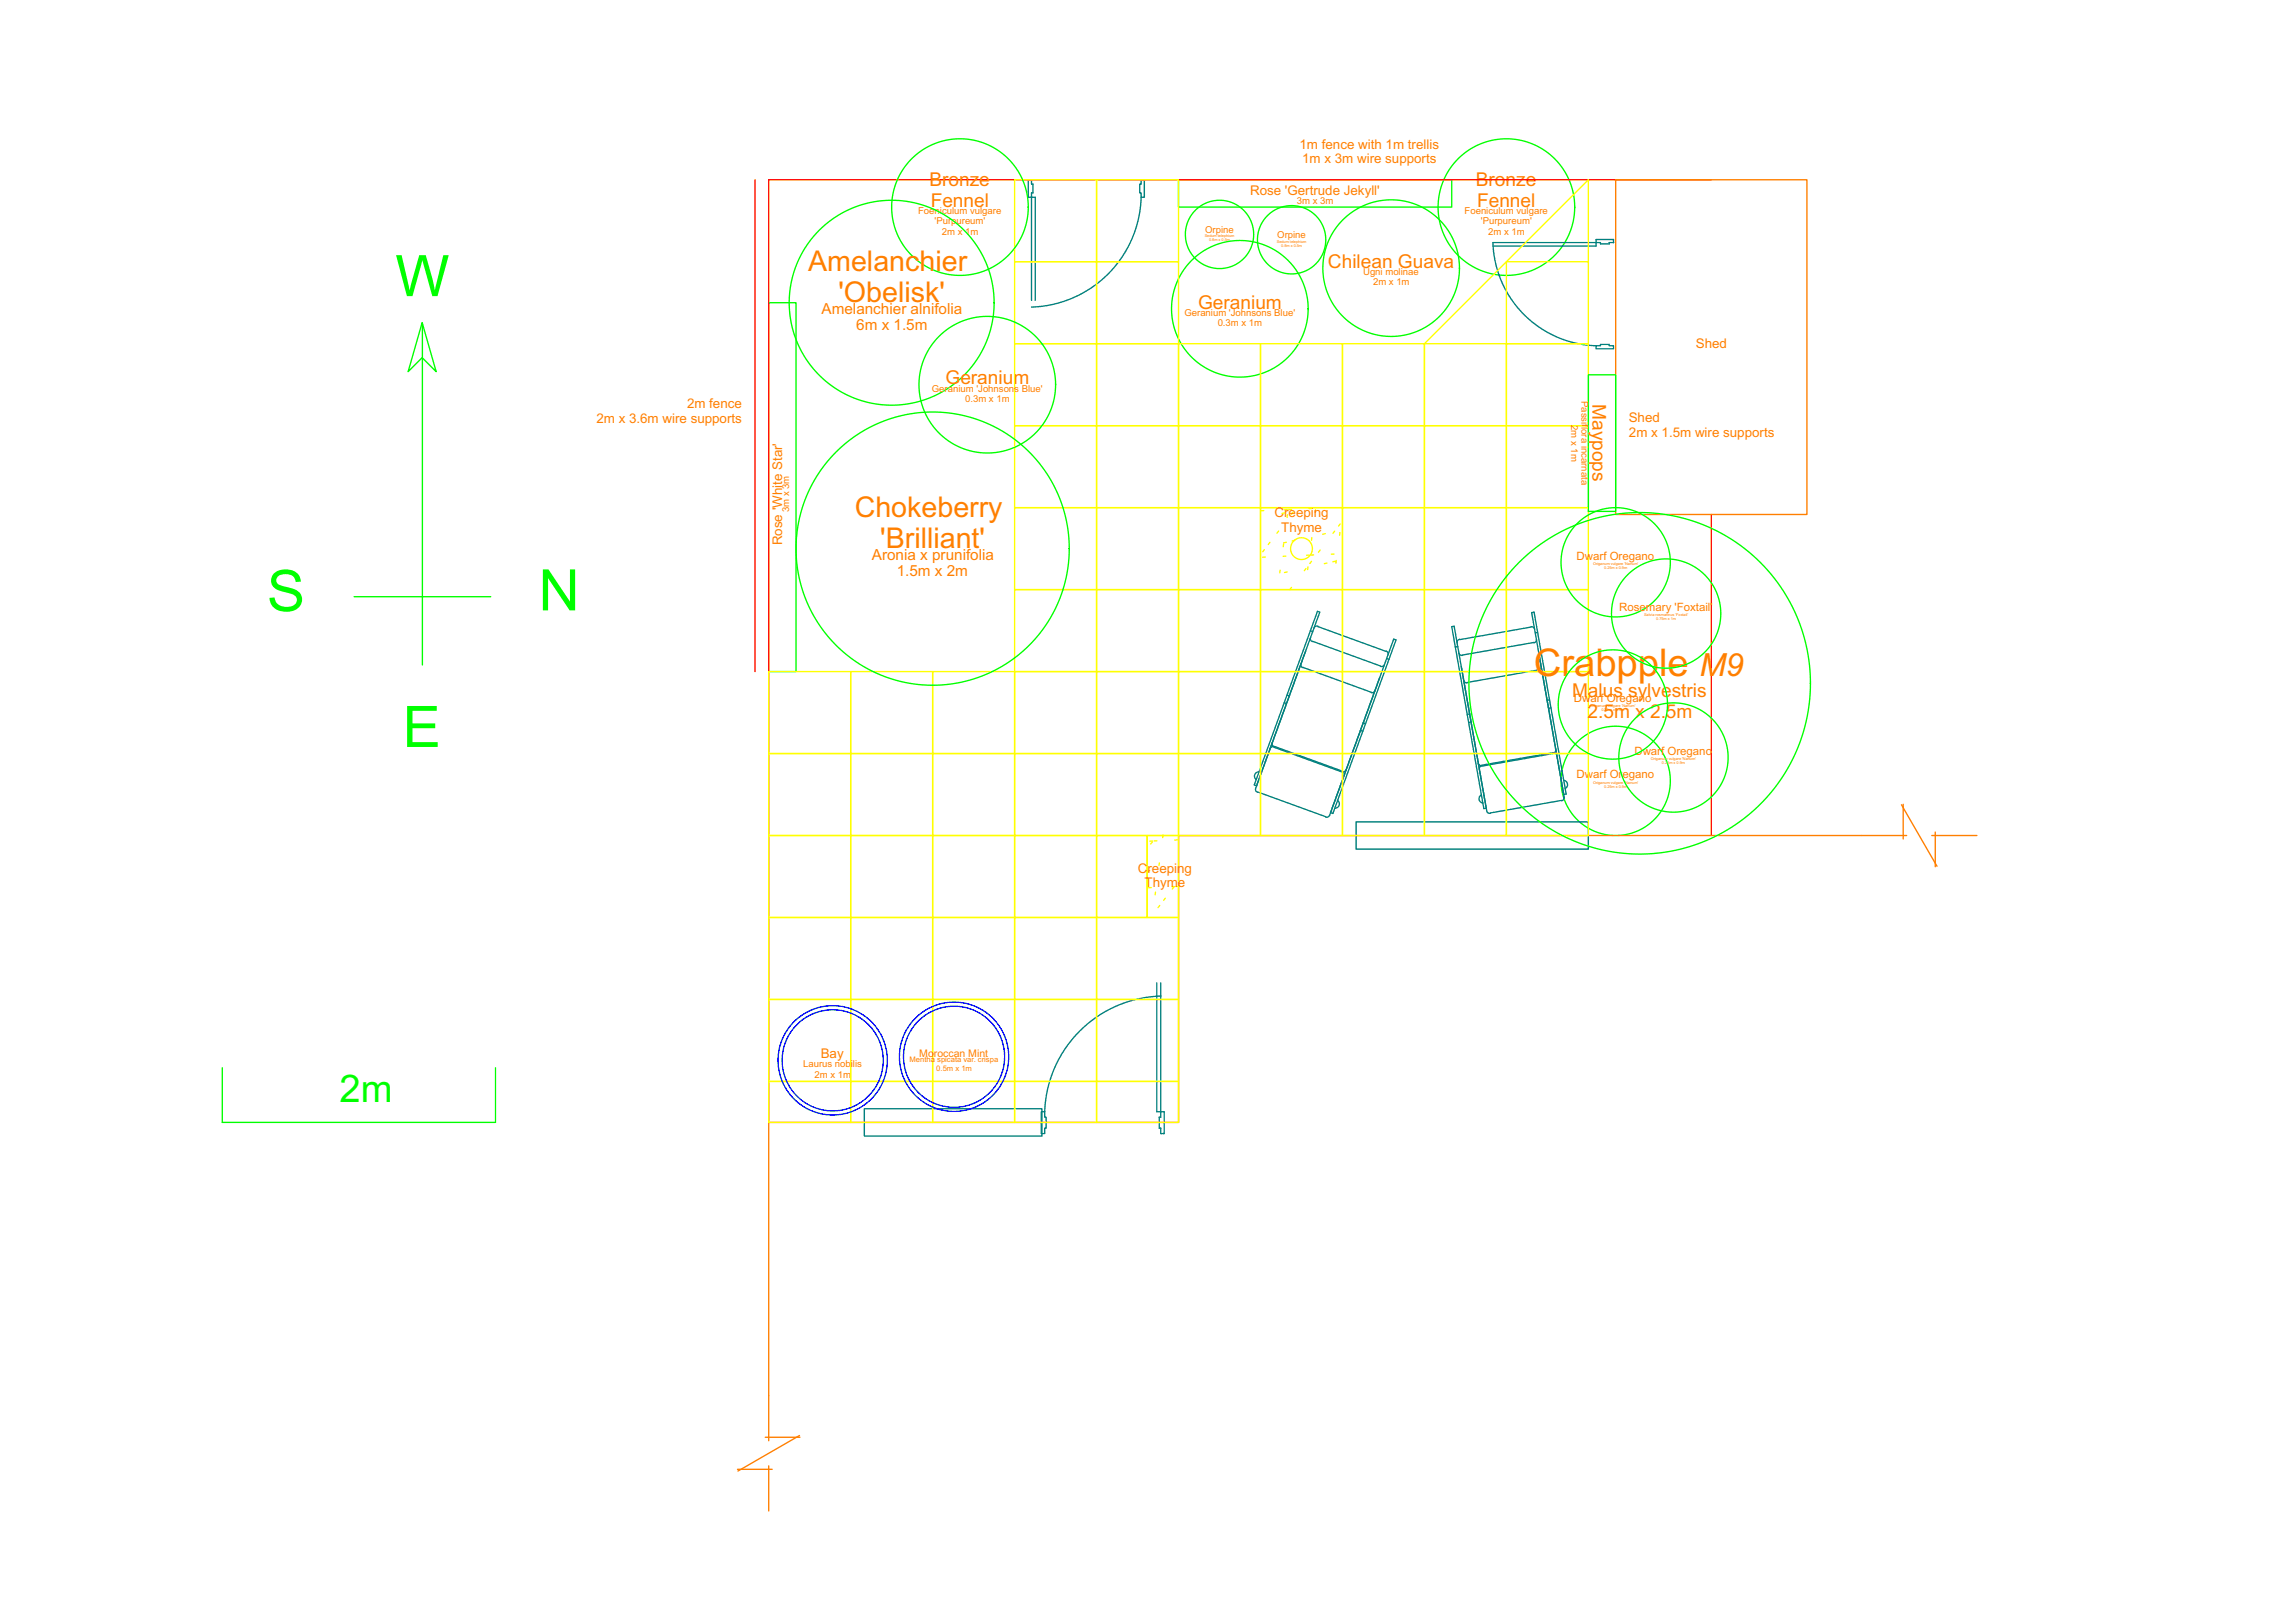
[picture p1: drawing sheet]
<svg xmlns="http://www.w3.org/2000/svg" width="420mm" height="297mm" viewBox="0 0 420 297" stroke-linecap="round" stroke-linejoin="round" font-family="sans-serif">
<defs><g id="words">
<g font-size="10.5" fill="#0f0">
<text x="72.4" y="54.2">W</text>
<text x="48.9" y="111.8">S</text>
<text x="98.6" y="111.7">N</text>
<text x="73.7" y="136.7">E</text>
</g>
<g font-size="7" fill="#ff7f00">
<text x="280.8" y="123.7">Cra</text>
<text x="292.1" y="123.7">bpple</text>
</g>
<text font-size="7" fill="#0f0" x="62.2" y="201.7">2m</text>
<text font-size="5.8" fill="#ff7f00" x="311.1" y="123.7">M9</text>
<g font-size="5.2" fill="#ff7f00">
<text x="148" y="49.7">Amelanchier</text>
<text x="153.5" y="55.3">'Obelisk'</text>
<text x="156.5" y="94.7">Chokeberry</text>
<text x="161.2" y="100.3">'Brilliant'</text>
</g>
<g font-size="3.5" fill="#ff7f00">
<text x="170.2" y="34.1">Bronze</text>
<text x="270.2" y="34.1">Bronze</text>
<text x="170.4" y="37.9">Fennel</text>
<text x="270.4" y="37.9">Fennel</text>
<text x="243.1" y="49">Chilean Guava</text>
<text x="219.3" y="56.5">Geranium</text>
<text x="173.1" y="70.4">Geranium</text>
<text x="291.5" y="73.9" transform="rotate(90 291.5 73.9)">Maypops</text>
<text x="287.8" y="127.6">Malus sylvestris</text>
<text x="290.6" y="131.4">2.5m x 2.5m</text>
</g>
<g font-size="2.8" fill="#ff7f00">
<text x="150.4" y="57.4">Amelanchier alnifolia</text>
<text x="156.8" y="60.5">6m x 1.5m</text>
<text x="159.6" y="102.4">Aronia x prunifolia</text>
<text x="164.2" y="105.5">1.5m x 2m</text>
</g>
<g font-size="2.4" fill="#ff7f00">
<text x="237.9" y="27.2">1m fence with 1m trellis</text>
<text x="238.4" y="29.9">1m x 3m wire supports</text>
<text x="228.8" y="35.6">Rose 'Gertrude Jekyll'</text>
<text x="310.5" y="63.8">Shed</text>
<text x="109.2" y="77.4">2m x 3.6m wire supports</text>
<text x="125.8" y="74.7">2m fence</text>
<text x="298.2" y="77.2">Shed</text>
<text x="298.2" y="79.9">2m x 1.5m wire supports</text>
<text x="233.3" y="94.7">Creeping</text>
<text x="143.2" y="99.8" transform="rotate(-90 143.2 99.8)">Rose 'White Star'</text>
<text x="234.6" y="97.4">Thyme</text>
<text x="208.3" y="159.7">C</text>
<text x="210.1" y="159.7">reeping</text>
<text x="209.5" y="162.4">Thyme</text>
<text x="150.3" y="193.5">Bay</text>
</g>
<g font-size="2.1" fill="#ff7f00">
<text x="288.6" y="102.5">Dwarf Oregano</text>
<text x="296.4" y="111.8">Rosemary 'Foxtail'</text>
<text x="288.1" y="128.5">Dw</text>
<text x="291.2" y="128.5">arf Oregano</text>
<text x="288.6" y="142.5">Dwarf Oregano</text>
<text x="299.2" y="138.2">Dwarf Oregano</text>
</g>
<g font-size="1.9" fill="#ff7f00">
<text x="168.3" y="193.4">Mo</text>
<text x="171" y="193.4">roccan Mint</text>
</g>
<g font-size="1.7" fill="#ff7f00">
<text x="168.1" y="39.2">Foeniculum vulgare</text>
<text x="171.1" y="41.1">'Purpureum'</text>
<text x="237.4" y="37.4">3m x 3m</text>
<text x="268.1" y="39.2">Foeniculum vulgare</text>
<text x="271.1" y="41.1">'Purpureum'</text>
<text x="172.4" y="42.9">2m x 1m</text>
<text x="220.6" y="42.6">Orpine</text>
<text x="233.8" y="43.5">Orpine</text>
<text x="272.5" y="42.9">2m x 1m</text>
<text x="249.6" y="50.3">Ugni molinae</text>
<text x="251.4" y="52.2">2m x 1m</text>
<text x="216.8" y="57.8">Geranium 'Johnsons Blue'</text>
<text x="222.9" y="59.7">0.3m x 1m</text>
<text x="170.6" y="71.7">Geranium 'Johnsons Blue'</text>
<text x="176.7" y="73.6">0.3m x 1m</text>
<text x="287.6" y="77.8" transform="rotate(90 287.6 77.8)">2m x 1m</text>
<text x="289.5" y="73.4" transform="rotate(90 289.5 73.4)">Passif</text>
<text x="289.5" y="78.2" transform="rotate(90 289.5 78.2)">lora incarnata</text>
<text x="144.5" y="93.7" transform="rotate(-90 144.5 93.7)">3m x 3m</text>
<text x="147" y="195.3">Laurus nob</text>
<text x="149.1" y="197.2">2m x 1m</text>
<text x="155.8" y="195.3">i</text>
<text x="156.2" y="195.3">lis</text>
</g>
<g font-size="1.4" fill="#ff7f00">
<text x="166.5" y="194.4">Mentha spicata var. crispa</text>
<text x="171.4" y="195.9">0.5m x 1m</text>
</g>
<g font-size=".7" fill="#ff7f00">
<text x="220.6" y="43.4">Sedum telephium</text>
<text x="221.3" y="44.2">0.8m x 0.5m</text>
<text x="233.8" y="44.4">Sedum telephium</text>
<text x="234.5" y="45.1">0.8m x 0.5m</text>
<text x="291.7" y="103.4">Origanum vulgare 'Nanum'</text>
<text x="293.7" y="104.2">0.25m x 0.9m</text>
<text x="301" y="112.8">Salvia rosmarinus 'Foxtail'</text>
<text x="303.2" y="113.6">0.75m x 1m</text>
<text x="291.1" y="129.4">Origanum vulgare 'Nanum'</text>
<text x="293.2" y="130.2">0.25m x 0.9m</text>
<text x="291.7" y="143.4">Origanum vulgare 'Nanum'</text>
<text x="302.2" y="139.1">Origanum vulgare 'Nanum'</text>
<text x="304.3" y="139.9">0.25m x 0.9m</text>
<text x="293.7" y="144.2">0.25m x 0.9m</text>
</g>
</g></defs>
<g fill="none" stroke="#0f0" stroke-width=".25">
<path d="M188.3 37.9h.1M215.8 32.9h50v5h-50zM288.3 37.9h.1M77.3 59l2.6 9-2.6-2.5-2.6 2.5zM77.3 59.2v62.5M140.7 55.4h5v67.5h-5zM182 55.4h.1M239.5 56.5h.1M267.2 49.1h.1M193.3 70.4h.1M290.8 68.6h5v25h-5zM64.8 109.2h25"/>
<path d="M195.8 100.4h.1M331.4 125.1h.1M40.7 195.4v10h50v-10"/>
<circle cx="175.7" cy="37.9" r="12.5"/>
<circle cx="275.8" cy="37.9" r="12.5"/>
<circle cx="163.2" cy="55.4" r="18.8"/>
<circle cx="223.3" cy="42.9" r="6.3"/>
<circle cx="227" cy="56.5" r="12.5"/>
<circle cx="236.5" cy="43.9" r="6.3"/>
<circle cx="254.7" cy="49.1" r="12.5"/>
<circle cx="180.7" cy="70.4" r="12.5"/>
<circle cx="170.7" cy="100.4" r="25"/>
<circle cx="295.8" cy="102.9" r="10"/>
<circle cx="305" cy="112.3" r="10"/>
<circle cx="295.3" cy="128.9" r="10"/>
<circle cx="300.2" cy="125.1" r="31.3"/>
<circle cx="306.4" cy="138.6" r="10"/>
<circle cx="295.8" cy="142.9" r="10"/>
</g>
<g fill="none" stroke="#008080" stroke-width=".25">
<path d="M208.9 32.9h.6v3.2h-.6v-.8h-.2v-1.6h.2zM208.9 36.1l-.1 2-.4 1.9-.5 1.9-.7 1.8-.8 1.8-1 1.6-1.2 1.6-1.3 1.4-1.5 1.3-1.5 1.2-1.7 1-1.7 .9-1.9 .7-1.8 .5-2 .3-2 .2M189.5 55v-18.9h-1.2v-3.2h.5v.8h.3v1.6h-.3v19.7M273.3 45h18.9v-1.2h3.2v.6h-.8v.2h-1.6v-.2h-19.7l.5 3.7 1.1 3.5 1.8 3.2 2.3 2.8 2.9 2.3 3.2 1.8 3.5 1.1 3.6 .5M292.2 63.3h.8v-.3h1.6v.3h.8v.5h-3.2zM239.9 115.4l.4 .2M239.9 116.7v.4l.4 .3M240.3 117.4l12.5 4.5M241.3 114.7l12.4 4.5M241.3 114.6h-.4l-.3 .3M253.8 119.2l.3 .3v.4M266.9 118.3l-.5 .1"/>
<path d="M267.1 119.5l.2 .3 .4 .2M267.2 117l-.3 .2-.1 .5M280.3 114.7l.4 .1 .2 .4M280.3 114.8l-13.1 2.3M280.8 117.6l-13.1 2.3M281.3 117l-.1 .4-.4 .2M281.5 115.8h-.4M232.9 135.9v.4l.4 .4M233.2 136.8l12.5 4.5M233.2 136.7h-.4l-.3 .3M233.3 136.6l12.5 4.5M235.1 128.6l.4 .2"/>
<path d="M235.6 127.2l.4 .2M238.2 121.5v.4l.3 .3M238.5 122.1l12.5 4.6M249.1 133.7l.4 .1M249.6 132.3l.4 .1M251.7 126.4l-.3 .3h-.4M253.5 121.6l-.3 .4h-.5M253.9 120.5l.4 .2M268 124.5l.2 .4 .4 .1M269.1 130.7l-.5 .1M269.3 132.1l-.4 .1M270.6 139.7l.3 .3 .4 .1"/>
<path d="M281.7 122.6l-13.1 2.3M282.2 122l-.2 .4-.3 .3M283.7 128.1l-.5 .1M283.9 129.6h-.4M284.4 137.7l-13.1 2.3M284.4 137.8l.4 .1 .2 .4M284.4 137.9l-13.1 2.3M284.8 137.2l-.1 .4-.3 .2M230.1 143.8l-.5-.1 11.6-31.8 .4 .1-11.7 32.3v.4l.3 .3M230.2 144.9l12.5 4.6M230.5 141.3l-.5 .1-.3 .4v.5l.3 .4M243.6 148.7l.4 .2 11.6-31.8-.4-.1-11.8 32.2-.3 .3h-.4"/>
<path d="M244.9 146.5l.3 .4v.5l-.3 .4-.5 .1M245.7 141.2l.3 .3 .1 .5M246.5 140.9l-.4 .3h-.4M248.3 150.4h42.5v5h-42.5zM271.2 145.5l-.3 .3-.1 .5 .2 .5 .5 .2M271.3 140.2l-.4 .2-.1 .4M272.1 147.9l-.4 .1-5.9-33.3 .4-.1 6 33.8 .2 .3 .4 .2M285.9 146.5l-13.1 2.3M286.3 145.4l.4-.1-5.8-33.3-.5 .1 6 33.8-.1 .4-.4 .2M286.3 142.8l.4 .2 .3 .5-.1 .5-.4 .3M212.5 179.9v24.6h-.3v2h.3v1h.6v-4h-1.3v-23.6M212.5 182.3l-2.1 .2-2 .3-2 .6-2 .7-1.8 .9-1.8 1.1-1.6 1.2-1.6 1.4-1.3 1.6-1.3 1.6-1.1 1.8-.9 1.8-.7 2-.5 1.9-.4 2.1-.1 2"/>
<path d="M158.2 202.9h32.6v5h-32.6zM190.6 203.5h.7v1h.2v2h-.2v1h-.7z"/>
</g>
<path d="M295.8 32.9h35v61.3h-35zM348.1 147.3l6.5 11.2M348.4 147.2v6.4M349.1 152.9h-133.3v52.5h-75.1v58.3M353.7 152.9h8.2M354.3 152.3v6.3M135 268.9h6.4M140.1 263h6.4M140.7 268.3v8.2M146.4 262.7l-11.3 6.5" fill="none" stroke="#ff7f00" stroke-width=".25"/>
<path d="M138.2 32.9v90M313.3 32.9h-172.6v172.5M313.3 94.2v58.7" fill="none" stroke="#f00" stroke-width=".25"/>
<g fill="none" stroke="#ff0" stroke-width=".25">
<path d="M185.7 32.9h15.1v15h-15.1zM200.8 32.9h15v15h-15zM185.7 47.9h15.1v15h-15.1zM200.8 47.9h15v15h-15zM275.8 47.9h15v15h-15zM290.8 47.9v-15l-30 30M185.7 62.9h15.1v15h-15.1zM185.7 77.9h15.1v15h-15.1zM200.8 62.9h15v15h-15zM200.8 77.9h15v15h-15zM215.8 62.9h15v15h-15zM215.8 77.9h15v15h-15z"/>
<path d="M230.8 62.9h15v15h-15zM230.8 77.9h15v15h-15zM245.8 62.9h15v15h-15zM245.8 77.9h15v15h-15zM260.8 62.9h15v15h-15zM260.8 77.9h15v15h-15zM275.8 62.9h15v15h-15zM275.8 77.9h15v15h-15zM185.7 92.9h15.1v15h-15.1zM200.8 92.9h15v15h-15zM215.8 92.9h15v15h-15zM230.8 92.9h15v15h-15z"/>
<path d="M231.4 93.5h-.5M232.5 99.3l-.3 .4M234.1 97.2l-.3 .4M235 99.6l-.1 .5M235.2 93.9l-.5 .1M235.5 99.2l-.5 .2M235.7 93.3h-.5M235.7 94.2l-.1 .5M236.4 93.2l-.5 .1M236.7 93.7l-.3 .4M237 98.9l-.4 .1M240.2 98.4l-.1 .5"/>
<path d="M240.2 93.1h-.5M240.8 93.3v.5M242.6 97.7l-.5 .1M244.3 97.2l-.3 .4M245.3 97.5l-.1 .5M245.4 95.9l-.4 .4M245.8 92.9h15v15h-15zM260.8 92.9h15v15h-15zM275.8 92.9h15v15h-15zM185.7 107.9h15.1v15h-15.1zM200.8 107.9h15v15h-15zM215.8 107.9h15v15h-15z"/>
<path d="M230.8 107.9h15v15h-15zM231.5 100.6l-.3 .4M231.7 102h-.5M234.4 104.3l-.1 .5M235.4 101.8h-.5M235.6 104.7l-.4 .1M236.4 107.5l-.3 .4M239.1 104.1l-.3 .4M239.5 103.7l-.1 .5M239.7 101.6h-.5M240.1 102.7l-.3 .4M240.5 101.6h-.5"/>
<path d="M241.7 100.7l-.3 .4M242.9 103.1l-.5 .1M244.2 101.4h-.5M244.5 102.7l-.5 .1M244.6 102.6v.5M245.8 107.9h15v15h-15zM260.8 107.9h15v15h-15zM275.8 107.9h15v15h-15zM140.7 122.9h15v15h-15zM140.7 137.9h15v15h-15zM155.7 122.9h15v15h-15zM155.7 137.9h15v15h-15z"/>
<path d="M170.7 122.9h15v15h-15zM170.7 137.9h15v15h-15zM185.7 122.9h15.1v15h-15.1zM185.7 137.9h15.1v15h-15.1zM200.8 122.9h15v15h-15zM200.8 137.9h15v15h-15zM215.8 122.9h15v15h-15zM215.8 137.9h15v15h-15zM230.8 122.9h15v15h-15zM230.8 137.9h15v15h-15zM245.8 122.9h15v15h-15zM245.8 137.9h15v15h-15z"/>
<path d="M260.8 122.9h15v15h-15zM260.8 137.9h15v15h-15zM275.8 122.9h15v15h-15zM275.8 137.9h15v15h-15zM140.7 152.9h15v15h-15zM155.7 152.9h15v15h-15zM170.7 152.9h15v15h-15zM185.7 152.9h15.1v15h-15.1zM200.8 152.9h9.2v15h-9.2zM210 152.9h5.8v15h-5.8zM210.5 159.4l-.5 .1M211 154.1l-.3 .4"/>
<path d="M211 153.9h-.5M211.8 153.9h-.5M212.2 157.9v.5M212.9 152.8v.5M215.5 153.7h-.5M140.7 167.9h15v15h-15zM155.7 167.9h15v15h-15zM170.7 167.9h15v15h-15zM185.7 167.9h15.1v15h-15.1zM200.8 167.9h15v15h-15zM210.8 162.4l-.5 .1M211.5 163.3v.5"/>
<path d="M212.3 165.7l-.3 .4M213.3 164.4l-.3 .4M214.9 162.3l-.3 .4M215.1 162.3h-.5M215.8 162.2h-.5M140.7 197.9h15v7.5h-15zM140.7 182.9h15v15h-15zM155.7 197.9h15v7.5h-15zM155.7 182.9h15v15h-15zM170.7 197.9h15v7.5h-15zM170.7 182.9h15v15h-15zM185.7 197.9h15.1v7.5h-15.1z"/>
<path d="M185.7 182.9h15.1v15h-15.1zM200.8 197.9h15v7.5h-15zM200.8 182.9h15v15h-15z"/>
<circle cx="238.3" cy="100.4" r="1.99"/>
</g>
<g fill="none" stroke="#00f" stroke-width=".25">
<circle cx="152.4" cy="194.1" r="9.3"/>
<circle cx="152.4" cy="194.1" r="10"/>
<circle cx="174.7" cy="193.4" r="9.3"/>
<circle cx="174.7" cy="193.4" r="10"/>
</g>
<use href="#words"/>
</svg>
